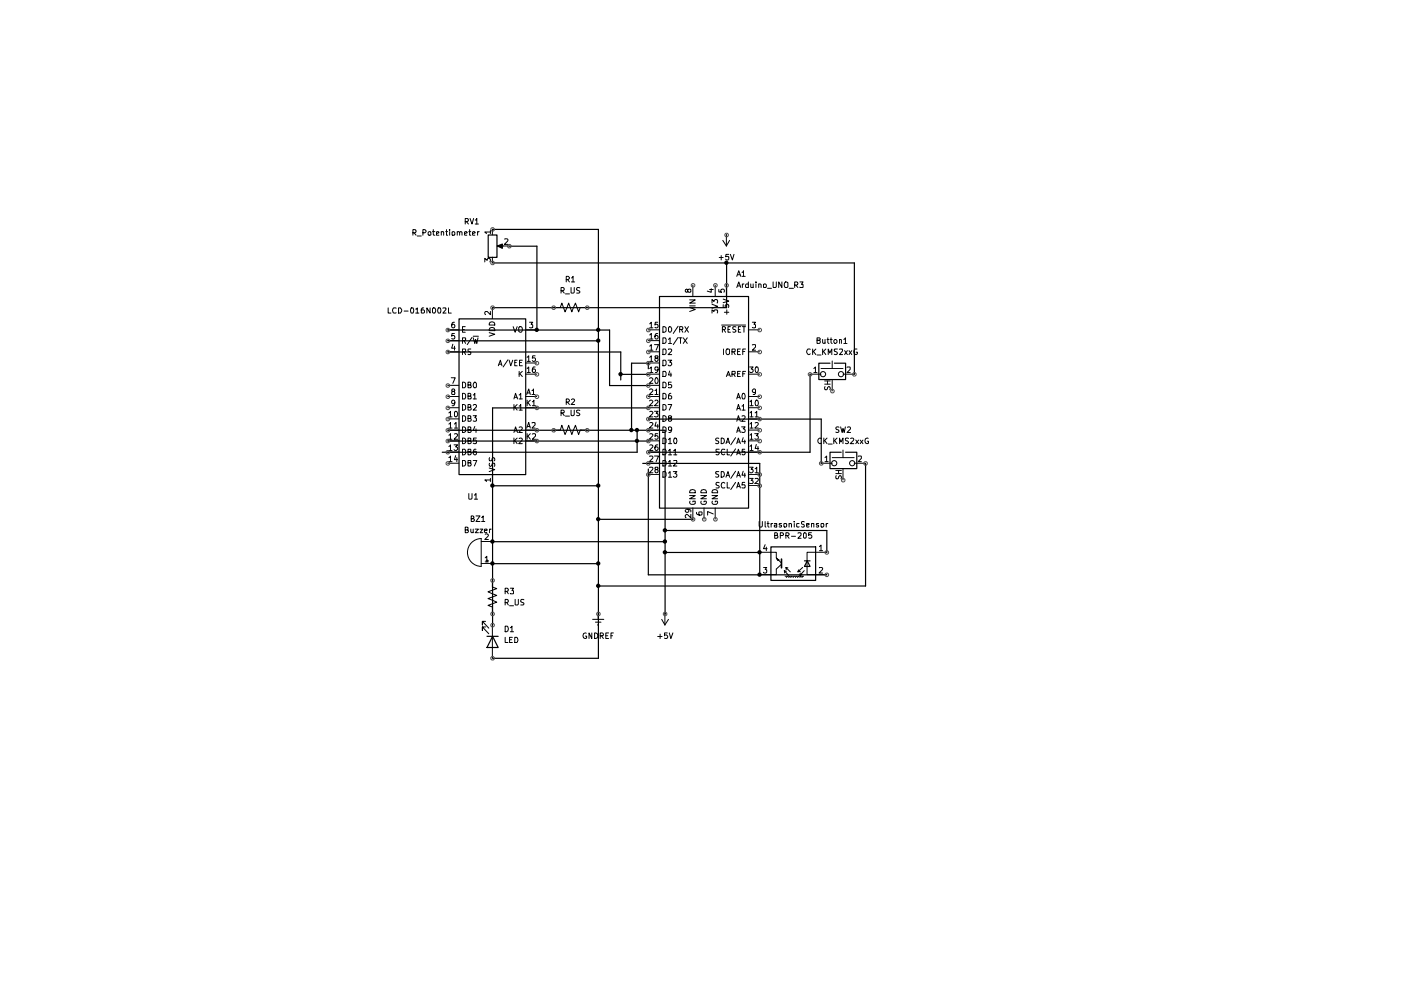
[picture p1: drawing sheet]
<svg xmlns="http://www.w3.org/2000/svg" width="297mm" height="210mm" viewBox="0 0 297 210" stroke-linecap="round" stroke-linejoin="round" font-family="sans-serif">
<g fill="none" stroke="#000" stroke-width=".21">
<path d="M87.5 49.4l.6-.1v-.5l-.6-.1v1.2M87.8 49.4l.4 .5M88.5 50h.8M89.7 49.4h.4l.2-.3-.2-.4h-.4v1.2M90.8 49.2h.6l-.1 .7h-.5zM91.7 49.1h.5M91.9 48.7v1v.2h.3M92.5 49.5l.5-.1v-.2h-.5v.7h.5M93.6 49.2h.5v.7M93.6 49.1v.8M94.5 49.1h.4M94.7 48.7v1.2h.2"/>
<path d="M95.3 48.7v.2M95.3 49.1v.8M95.8 49.2h.6v.7l-.6-.1zM96.9 49.2l.4-.1 .2 .2v.6M96.9 49.1v.8M97.5 49.3l.1-.2 .4 .2v.6M98.5 49.5l.6-.1-.2-.3-.4 .2v.4l.1 .2h.4M98.6 47l.6-.1v-.5l-.6-.1v1.2M98.9 47l.4 .5M99.4 49.1h.4M99.6 48.7v1.2h.2M99.7 46.3l.4 1.2 .3-1.2"/>
<path d="M100.2 49.5l.6-.1-.2-.3-.4 .2v.4v.2h.5M100.8 46.7h.1l.2-.4v1.2M100.8 47.5h.6M101.3 49.1v.8M101.6 49.1l-.3 .1v.2M102.8 55.5v-.7l.5 .4 .2-.4h.3l.2 .2-.1 .5M104 49.2h-1.2l.3 .3M104 48.9v.6M104.4 48.6v1.2M104.4 54.5v1.2M105.4 52.2l1.1-.5v1zM105.7 52.2h2.2"/>
<path d="M107 50.7l.5-.1 .2 .4-.8 .8h.8M120.1 59.3h.4l.2-.5-.2-.2h-.4v1.2M120.3 59.3l.4 .5M121.2 58.9l.3-.3v1.2M121.2 59.8h.6M152.5 54.6h.8M152.9 54.2v.9M153.2 51l.8 1.2M154 49.8h.1M154 49.8v2.4M154.5 53.9h-.6l-.1 .5h.7v.5l-.2 .2h-.3l-.2-.2M154.7 51l-.7 1.2"/>
<path d="M154.9 53.9l.4 1.2 .3-1.2M156.2 58.6l.4-1.2 .5 1.2M156.4 58.3h.5M157.3 57.7h.2l.1-.3v1.2M157.3 58.6h.7M158.7 59.8v1.2h-.5l-.1-.5a.36 .36 0 0 1 .6-.2M160.3 59.8v.1M163.9 59.8l.1 1.2h.4l.2-.2v-1M165.8 59.8v1.2l-.7-1.2v1.2M166.5 59.8l.5 .1v.9l-.1 .2h-.4a.86 .86 0 0 1 0-1.2zM169.6 59.8h.7l-.4 .5 .4 .1v.5h-.7M82.3 65.3v1.1h.6"/>
<path d="M84 65.4l-.5-.1-.3 .4 .3 .7 .5-.1M84.5 65.3h.4l.3 .4-.3 .7h-.4zM85.7 66h.8M87.2 65.3a.6 .6 0 0 1 .6 .4 .6 .6 0 0 1-.3 .7l-.4-.1-.1-.6zM88.1 65.5l.4-.2v1.1M88.1 66.4h.7M89.8 65.3h-.3l-.2 .2v.8l.5 .1 .2-.2v-.3l-.2-.2h-.4l-.1 .2M91.2 65.3v1.1l-.7-1.1v1.1M91.7 65.4l.2-.1a.6 .6 0 0 1 .5 .4 .6 .6 0 0 1-.2 .7h-.3l-.2-.2zM92.9 65.4l.1-.1a.6 .6 0 0 1 .5 .4 .6 .6 0 0 1-.2 .7l-.4-.1zM93.9 65.4l.6-.1 .1 .1-.7 1h.7M94.9 69.9h2.4"/>
<path d="M94.9 74.6h2.4M94.9 72.2h2.4M95.1 65.3v1.1h.6M96 73l-.2 .8h.7M96.4 70.7h-.6v.6l.1-.2 .5 .1v.6h-.6M96.4 68.3l-.5 .1-.1 .9a.35 .35 0 0 0 .3 .2 .35 .35 0 0 0 .3-.2v-.5l-.2-.1-.4 .3M96.4 73.4v.9M98 74.6l.7-.1v-.4l-.7-.1v1.2M98 72.2l.7-.1v-.4l-.7-.1v1.2M98 69.8h.5M98.4 74.6l.3 .6M98.4 72.2l.3 .6"/>
<path d="M98.6 69.3h-.6v1.1h.6M99.8 74l-.6 .1v.3l.6 .3v.3l-.1 .2-.5-.1M100.1 71.5l-1 1.6M100.3 71.6l.4 1.2 .1-.8 .3 .8 .2-1.2M100.3 71.3h1.1M103.7 70.5l1.2 .4-1.2 .4M103.9 69.5h.8l.2 .6h-1.2zM103.9 68.3h.8l.2 .6h-1.2zM104 66v.7l-.7-.7h-.3l-.2 .2v.3l.2 .2M104.4 65.2v2.4M105.7 77.6l.4-1.2 .3 1.2M105.7 77.2h.6"/>
<path d="M107.7 76.3l-1 1.5M107.9 76.4l.4 1.2 .4-1.2M108.8 69.3l.4 1.1 .4-1.1M109.1 76.9h.4M109.6 76.4h-.5v1.2h.5M110 69.4l.5-.1a.65 .65 0 0 1 .3 .6 .65 .65 0 0 1-.6 .5l-.2-.1zM110.1 78.7v1.1M110.2 76.9h.4M110.2 79.2l.5 .6M110.7 76.4h-.5v1.2h.5M110.7 78.7l-.6 .6M111.4 79.3h2.4"/>
<path d="M111.4 77h2.4M111.4 69.9h2.4M111.8 75.8l.3-.4v1.2M111.8 78.1l.3-.3v1.2M111.8 79h.6M111.8 76.6h.6M112.3 68.3h.6l-.3 .4 .3 .2v.5h-.6M113.5 75.4h-.6v.5h.6v.6l-.5 .1-.1-.1M113.5 77.8h-.4l-.2 .3v.8h.6v-.4a.35 .35 0 0 0-.3-.3 .35 .35 0 0 0-.3 .3M117.3 65.2h1.5l.3-.9 .7 1.8 .8-1.8 .6 1.8 .8-1.8 .7 1.8 .3-.9h1.5M119 61.6h.5v-.6h-.5v1.1M119.2 61.6l.4 .5"/>
<path d="M119.9 62.3h.8M121.1 61l.1 1.1h.4l.2-.1v-1M122.9 61h-.5l-.1 .1v.4l.6 .3-.1 .3h-.5M137.4 79.3h2.4M137.4 77h2.4M137.4 69.9h2.4M137.4 74.6h2.4M137.4 72.2h2.4M137.8 68.7l.3-.4v1.2M137.8 71l.3-.3v1.2M137.8 73.4l.3-.3v1.2M137.8 75.8l.3-.4v1.2"/>
<path d="M137.8 78.1l.3-.3v1.2M137.8 79h.6M137.8 76.6h.6M137.8 69.5h.6M137.8 71.9h.6M137.8 74.3h.6M138.8 73.1h.8l-.5 1.2M139.1 75.9l-.2-.2v-.3h.5v.5h-.5v.2v.3l.2 .2 .4-.2-.1-.5h-.1M139.4 68.3h-.5v.6l.1-.2 .4 .1v.6h-.5M139.4 70.7l-.4 .1-.1 .8a.35 .35 0 0 0 .3 .3 .35 .35 0 0 0 .3-.3v-.2l-.2-.3-.4 .3M139.5 78.3l-.1 .2h-.5v-.2v-.5l.5 .1a.85 .85 0 0 1-.2 1.1h-.3M140.5 69.3h.4l.3 .2v.7l-.3 .2h-.4z"/>
<path d="M140.5 71.6h.6l.1 .3v.6l-.3 .3h-.4zM140.5 74h.6l.1 .3v.5l-.3 .4h-.4zM140.5 76.4h.6l.1 .2v.6l-.3 .4h-.4zM140.5 78.7h.6l.1 .3v.6l-.1 .2h-.6zM141.6 76.4h.8l-.4 .4 .3 .1 .1 .4-.2 .3h-.4l-.2-.2M141.7 72l.4-.4v1.2M141.7 74.1l.5-.1 .2 .3-.8 .9h.8M141.7 72.8h.7M141.8 69.3h.3a.64 .64 0 0 1 .3 .6 .64 .64 0 0 1-.4 .5l-.3-.2zM142 78.7l-.3 .8h.7M142.2 79.1v.7M143.8 69.2l-1.1 1.5"/>
<path d="M143.8 71.5l-1.1 1.6M143.9 71.6h.7M144.1 69.8h.6l.1-.3-.2-.2h-.5v1.1M144.3 71.6v1.2M144.4 69.8l.4 .6M144.9 71.6l.8 1.2M145.2 69.3l.8 1.1M145.7 71.6l-.8 1.2M145.8 61.6l.1-.2 .4-.1 .2 .1v.5h-.6l-.1-.5a.31 .31 0 0 0-.4 .1 .31 .31 0 0 0 .1 .4l.1 .1 .2-.3M146 69.3l-.8 1.1M146.2 65.2l1.2 .4-1.2 .4M146.2 63.6h1.2l-1.2 .7h1.2"/>
<path d="M146.2 64.9h1.2M146.9 60.5v2.3M150.5 61.4h.7M150.8 61.2v.8l-.9-.3M151 66.4v-.7l.4 .3 .2-.3h.5v.7M151 64.5l1.1 .4-1.1 .5M151 64.3v-.8l.4 .4 .2-.4 .5 .1v.7M151.6 60.5v2.3M152.4 61.4v.5l.6 .1-.2-.2 .1-.4h.6v.6M153 68.9h5.1M153.2 69.8h.5l.1-.1v-.4h-.6v1.1M153.3 64.6v.6h.6l-.1-.4 .2-.3 .4 .1v.6"/>
<path d="M153.3 63.4l1.2 .4-1.2 .4M153.4 74v1.2M153.4 69.8l.4 .6M153.6 66.2h.9M154 79.8l.4-1.1 .5 1.1M154 60.5v2.3M154.1 74h.4l.2 .2v.8l-.5 .2a.86 .86 0 0 1-.1-1.2zM154.1 65.7v.9M154.2 79.5h.5M154.3 69.8h.4M154.9 69.3h-.6v1.1h.6M155.2 74.6l.7-.1v-.4l-.7-.1v1.2"/>
<path d="M155.2 79.3l.7-.1v-.4l-.7-.1v1.1M155.5 74.6l.4 .6M155.5 79.3l.4 .5M156 69.3h-.6v.4l.6 .4-.2 .3h-.4M156.2 61l.4-1.2 .5 1.2M156.4 74.5h.4M156.4 79.2h.4M156.4 60.6h.5M156.5 69.8h.4M157 74h-.6v1.2h.6M157 78.7h-.6v1.1h.6M157.1 69.3h-.6v1.1h.6"/>
<path d="M157.4 69.3h.7M157.4 60.2v.8M157.5 74.5h.4M157.5 79.2h.4M157.7 60.2l-.3 .3M157.7 69.3v1.1M158.1 74h-.6v1.2M158.1 78.7h-.6v1.1M158.7 79.3h2.3M158.7 69.9h2.3M158.7 74.6h2.3M158.9 77.8h.8l-.4 .4 .3 .1 .1 .4-.3 .3h-.3l-.2-.2"/>
<path d="M159.2 60.2l.1 .8 .4-.1M159.5 73.2h.7v.4l-.7 .7h.7M159.5 68.3h.7l-.3 .4 .3 .2v.5h-.7M159.7 60.2v.8M160.2 77.9l.1-.1a.59 .59 0 0 1 .5 .4 .59 .59 0 0 1-.1 .6l-.2 .2-.3-.2zM160.3 60.2v.8M160.9 60.3l.3-.1 .2 .2v.6M160.9 60.2v.8M161.9 60.3h.5v.7l-.5-.1zM162.7 61.1h.9M167.3 61.1h.9M168.5 60.5l.6-.1v-.5l-.6-.1v1.2"/>
<path d="M168.7 60.5l.5 .5M171.7 79.3h2.4M171.8 74.1l-.5-.1a.67 .67 0 0 0-.3 .7 .67 .67 0 0 0 .5 .5l.3-.2M172.3 74v1.2M172.5 74.5l.5 .7M172.6 78.1l.3-.3v1.2M172.6 79h.6M173 74l-.7 .7M173.2 72.1h.5l.2-.3-.2-.2h-.5v1.2h.5l.2-.2v-.3l-.2-.2M173.2 75.3h.9M174.1 78.1h4.6M174.4 72v.6l.2 .2 .3-.2"/>
<path d="M174.4 74v1.2M174.6 74.5l.5 .7M174.9 72v.8M175.1 74l-.7 .7M175.3 72h.5M175.5 71.6v1l.3 .2M175.6 75.2v-1.2l.3 .8 .5-.8v1.2M176 72h.4M176.2 71.6v1l.2 .2M176.4 76.5v1.6M176.8 72.2l.4-.2 .3 .2v.4l-.5 .2-.2-.2zM177.5 74h-.5v.5l.5 .2v.2l-.2 .3-.4-.1"/>
<path d="M178 74.1l.6-.1v.2v.3l-.6 .7h.6M178 72.1l.1-.1 .3 .1v.7M178 72v.8M178.7 79.3h2.4M178.9 72l.3-.4v1.2M178.9 72.8h.7M179.1 74.3l.6 .9M179.6 77.9h.7v.4l-.7 .7h.7M179.7 74.3l-.6 .9M180 74.3l.6 .9M180.6 74.3l-.6 .9M181.7 74h-.4a.67 .67 0 0 0-.3 .7 .67 .67 0 0 0 .5 .5l.3-.2v-.3h-.3"/>
<path d="M94.9 91.2h2.4M94.9 98.2h2.4M94.9 88.8h2.4M94.9 93.5h2.4M94.9 95.8h2.4M94.9 81.7h2.4M94.9 84.1h2.4M94.9 86.4h2.4M95.2 87.5l.3-.3v1.2M95.2 89.9l.3-.3v1.2M95.2 92.3l.3-.4v1.2M95.2 94.7l.3-.4v1.2"/>
<path d="M95.2 97l.3-.3v1.2M95.2 97.9h.6M95.2 88.4h.6M95.2 90.8h.6M95.2 93.1h.6M95.2 95.5h.6M95.7 80.1h.8l-.5 1.2M96 83h-.2a.31 .31 0 0 1 .1-.5 .31 .31 0 0 1 .5 .1v.4l-.6 .1v.6h.6v-.5l-.2-.2M96.3 94.3h.7l-.4 .4 .3 .1 .1 .4-.2 .3h-.4l-.1-.2M96.4 89.9l.3-.3v1.2M96.4 92l.4-.1 .2 .4-.7 .8h.7M96.4 90.8h.6"/>
<path d="M96.4 87.3l.3-.1a.64 .64 0 0 1 .4 .6 .64 .64 0 0 1-.5 .6l-.2-.3zM96.4 85.3a.35 .35 0 0 1-.3 .3 .35 .35 0 0 1-.3-.3v-.4h.6v.9l-.2 .2h-.4M96.6 96.6l-.2 .9h.6M96.9 97v.9M98 88.1h.4l.3 .3v.7l-.3 .2h-.4zM98 90.5h.4l.3 .3v.6l-.3 .3h-.4zM98 92.9h.4l.3 .2v.7l-.3 .3h-.4zM98 95.2h.6l.1 .3v.6l-.3 .3h-.4zM98 97.6h.6l.1 .3v.6l-.3 .3h-.4zM98 81h.4l.3 .4v.6l-.1 .2h-.6zM98 83.4l.6 .1 .1 .2v.6l-.1 .3h-.6zM98 85.8l.6 .1 .1 .2v.6l-.3 .3h-.4z"/>
<path d="M99.2 88.7h.5l.1-.1v-.4l-.1-.1h-.5v1.2l.6-.1 .1-.3-.2-.2M99.2 91.1h.5l.1-.2v-.3l-.6-.1v1.2l.6-.1 .1-.3-.2-.2M99.2 93.5h.5l.1-.2v-.3l-.6-.1v1.2l.6-.1 .1-.4-.2-.1M99.2 95.8h.5l.1-.5-.6-.1v1.2h.6l.1-.4-.2-.2M99.2 98.1h.5l.1-.4-.6-.1v1.2l.6-.1 .1-.3-.2-.3M99.2 81.6l.6-.1v-.3l-.1-.2h-.5v1.2h.6l.1-.3-.2-.3M99.2 84l.6-.1v-.3l-.1-.2h-.5v1.2h.6l.1-.4-.2-.2M99.2 86.4l.6-.1v-.4l-.1-.1h-.5v1.2l.7-.2-.2-.4M100.3 88.1h.7l-.3 .5 .3 .1v.5h-.7M100.3 97.6h.8l-.5 1.2M100.3 83.7h.2l.2-.3v1.2M100.3 85.9l.2-.1h.3l.2 .1v.4l-.7 .7h.7"/>
<path d="M100.3 84.6h.7M100.5 81.1l.3-.1 .2 .3v.7l-.2 .2h-.3l-.2-.4zM100.7 90.4l-.4 .9h.8M100.9 95.2l-.4 .1a.82 .82 0 0 0 .1 1.1l.4-.1v-.5l-.4-.1-.3 .2M100.9 90.9v.8M101 92.9h-.6l-.1 .6 .2-.2h.3l.2 .2v.5h-.7M103.7 99.2l1.2 .4-1.2 .4M103.8 98.2l-.1 .4 .3 .3 .3-.3 .2-.4h.3v.7M103.8 97v.7h.3l.5-.7 .3 .3-.1 .4M109 84.6l.3-1.2 .4 1.2M109 91.7l.3-1.2 .4 1.2M109 85.8v1.2"/>
<path d="M109 92.9v1.2M109.1 84.2h.5M109.1 91.4h.5M109.1 86.3l.5 .7M109.1 93.4l.5 .7M109.6 85.8l-.6 .6M109.6 92.9l-.6 .7M110.1 83.7l.3-.3v1.2M110.1 90.6l.4-.1 .2 .3-.7 .9h.7M110.1 86.1l.3-.3v1.2M110.1 93l.4-.1 .2 .3-.7 .9h.7M110.1 84.6h.6"/>
<path d="M110.1 87h.6M111.4 91.2h2.4M111.4 93.5h2.4M111.4 84.1h2.4M111.4 86.4h2.4M111.7 83.7l.4-1.2 .3 1.2M111.7 90.8l.4-1.2 .3 1.2M111.8 83.3h.6M111.8 90.4h.6M111.8 84.8v1.2M111.8 91.9v1.2M111.9 85.3l.5 .7"/>
<path d="M111.9 92.5l.5 .6M112.4 84.8l-.6 .7M112.4 91.9l-.6 .7M112.8 82.8h.1l.2-.3v1.2M112.8 89.7h.7v.4l-.7 .7h.7M112.8 83.7h.7M112.9 85.2h.1l.2-.4v1.2M112.9 92h.6v.5l-.6 .6h.6M112.9 86h.6M117.3 91.2h1.5l.3-1 .7 1.9 .8-1.9 .6 1.9 .8-1.9 .7 1.9 .3-.9h1.5M119 87.5h.5v-.5h-.5v1.1M119.2 87.5l.4 .6"/>
<path d="M119.9 88.2h.8M120.1 85.3h.4l.2-.3-.2-.4h-.4v1.2M120.3 85.3l.4 .5M121.1 87v1.1h.1h.3l.3-.2v-.9M121.2 84.8l.4-.2 .2 .3-.7 .9h.7M122.9 87h-.6v.4l.6 .4-.2 .3h-.4M137.4 91.2h2.4M137.4 98.2h2.4M137.4 88.8h2.4M137.4 93.5h2.4M137.4 95.8h2.4M137.4 81.7h2.4"/>
<path d="M137.4 84.1h2.4M137.4 86.4h2.4M137.8 80.3l.4-.2 .2 .3-.7 .9h.7M137.8 82.6l.4-.1 .2 .3-.7 .9h.7M137.8 85l.4-.2 .2 .4-.7 .8h.7M137.8 87.3l.4-.1 .2 .3-.7 .9h.7M137.8 89.7l.4-.1 .2 .3-.7 .9h.7M137.8 92l.4-.1 .2 .4-.7 .8h.7M137.8 94.4l.4-.1 .2 .4-.7 .8h.7M137.8 96.8l.5-.1 .1 .3-.7 .9h.7M137.8 99.1h.5l.1 .3-.7 .8h.7M138.8 87.2h.7l-.4 .4 .4 .3-.1 .4h-.6"/>
<path d="M138.8 96.7h.8l-.5 1.2M138.9 82.8l.3-.3v1.2M138.9 85l.4-.2 .2 .4-.7 .8h.7M138.9 83.7h.6M139.1 80.1a.75 .75 0 0 1 .3 1.2h-.4l-.1-.4v-.6zM139.1 89.5l-.2 .8h.7M139.1 99.6l-.2-.3v-.2h.5v.4l-.5 .1v.1v.3l.2 .2 .4-.2-.1-.4h-.1M139.4 91.9h-.5v.6l.1-.1 .4 .1v.5h-.5M139.4 94.3h-.2a.73 .73 0 0 0-.1 1.2l.3-.1 .1-.4a.35 .35 0 0 0-.3-.3 .35 .35 0 0 0-.3 .3M139.4 90v.8M140.5 81h.4l.3 .4v.6l-.1 .2h-.6zM140.5 83.4l.6 .1 .1 .2v.6l-.1 .3h-.6z"/>
<path d="M140.5 85.8l.6 .1 .1 .2v.6l-.3 .3h-.4zM140.5 88.1h.4l.3 .3v.7l-.3 .2h-.4zM140.5 90.5h.4l.3 .3v.6l-.3 .3h-.4zM140.5 92.9h.4l.3 .2v.7l-.3 .3h-.4zM140.5 95.2h.6l.1 .3v.6l-.3 .3h-.4zM140.5 97.6h.6l.1 .3v.6l-.3 .3h-.4zM140.5 100h.6l.1 .2v.6l-.3 .4h-.4zM141.6 85.8h.8l-.5 1.2M141.7 93.2l.4-.3v1.2M141.7 95.6l.4-.4v1.2M141.7 98l.4-.4v1.2M141.7 94.1h.7"/>
<path d="M141.7 96.4h.7M141.7 98.8h.7M141.9 88.6h-.2v-.4h.6v.4l-.6 .1v.5l.2 .1 .4-.1 .1-.1-.2-.5M142.2 83.4l-.3 .1-.2 .2v.8l.5 .1 .2-.2v-.3l-.2-.2h-.4l-.1 .2M142.3 81h-.6v.6l.5-.1 .2 .2v.3l-.2 .2-.5-.1M142.4 91l-.2 .3-.5-.2v-.5l.5-.1a.73 .73 0 0 1-.1 1.2h-.3M142.7 100h.8l-.4 .4 .4 .3-.1 .4-.5 .1-.2-.2M142.8 95.6l.4-.4v1.2M142.8 97.7l.6-.1 .1 .4-.8 .8h.8M142.8 96.4h.7M142.9 93l.4-.1a.78 .78 0 0 1 0 1.2l-.4-.1zM152.4 93h-.6v.4l.5 .2 .1 .2-.3 .3-.4-.1"/>
<path d="M152.4 100h-.6v.5l.5 .2 .1 .2-.3 .3-.4-.1M152.5 95.2l-.7 .1v.4l.7 .4-.3 .3h-.4M152.9 92.9l.6 .1 .1 .4-.1 .5-.3 .2h-.3zM152.9 100h.4a.66 .66 0 0 1 .3 .7 .66 .66 0 0 1-.7 .5zM153.7 95.3l-.5-.1a.67 .67 0 0 0-.3 .7 .67 .67 0 0 0 .5 .5l.3-.1M153.9 94.1l.4-1.2 .4 1.2M154 93.7h.6M154.2 95.2v1.2h.5M156 92.8l-1.1 1.5M156 95.2l-1.1 1.5M156 99.9l-1.1 1.5M156.2 87l.3-1.2 .5 1.2"/>
<path d="M156.2 89.3l.3-1.2 .5 1.2M156.2 91.7l.3-1.2 .5 1.2M156.2 94.1l.3-1.2 .5 1.2M156.2 96.4l.3-1.2 .5 1.2M156.2 84.6l.3-1.2 .5 1.2M156.3 84.2h.6M156.3 91.4h.6M156.3 86.6h.6M156.3 89h.6M156.3 93.7h.6M156.3 96.1h.6M157.2 90.5h.8l-.4 .4 .4 .3-.1 .4h-.7"/>
<path d="M157.3 86.1l.3-.3v1.2M157.3 88.2l.4-.1 .3 .4-.8 .8h.8M157.3 87h.7M157.6 92.8l-.3 .8h.8M157.6 99.9l-.3 .9h.8M157.6 83.4a.75 .75 0 0 1 .2 1.2h-.3l-.2-.4 .1-.6zM157.9 95.2h-.5l-.1 .6h.6v.6h-.4l-.2-.1M157.9 93.3v.8M158.7 91.2h2.3M158.7 88.8h2.3M158.7 93.5h2.3M158.7 95.8h2.3"/>
<path d="M158.7 84.1h2.3M158.7 86.4h2.3M158.9 99.1h.8l-.4 .4 .3 .1 .1 .4-.3 .2h-.3l-.2-.1M159 85.2l.3-.4v1.2M159 87.5l.3-.3v1.2M159 89.9l.3-.3v1.2M159 92.3l.3-.4v1.2M159 94.7l.3-.4v1.2M159 88.4h.7M159 90.8h.7M159 93.1h.7M159 95.5h.7"/>
<path d="M159 86h.7M160 91.9h.8l-.4 .5 .4 .2-.1 .4h-.7M160.1 87.5l.3-.3v1.2M160.1 89.7l.4-.1 .3 .3-.8 .9h.8M160.1 99.4l.3-.3v1.1M160.1 88.4h.7M160.2 83v.1l-.4 .1-.2-.1-.1-.4 .3-.2 .4 .1v.8l-.2 .3h-.3M160.4 84.8a.75 .75 0 0 1 .2 1.2h-.3l-.2-.4 .1-.6zM160.4 94.2l-.3 .9h.8M160.7 94.7v.8M174.1 98.2h2.3M174.2 93a.55 .55 0 0 0-.8 .5 .55 .55 0 0 0 .8 .5"/>
<path d="M174.7 92.9v1.2M174.8 81.4h1.2M174.8 80.8h1.2M174.8 93.4l.5 .7M174.9 82v.6h.4l.4-.6 .3 .2-.1 .4M174.9 97l.4-.3v1.2M174.9 97.9h.7M175.3 92.9l-.6 .7M175.4 80.8v.6M175.6 94.1h.8M176.4 80.5v2.4M176.4 97h4.7"/>
<path d="M176.8 92.9v1.2M177 93.4l.5 .7M177.2 99.7h1.2M177.5 92.9l-.7 .7M177.8 99.7v.7M177.9 90.6l-.4-.1-.3 .3 .1 .2 .5 .2v.4h-.6M178 94.1v-1.2l.3 .8 .4-.8v1.2M178.2 90.5l.4 1.2 .1-.9 .3 .9 .2-1.2M178.7 95.4v1.6M178.7 99.4v2.4M179.7 90.6l.4-.1 .2 .3-.7 .9h.7M179.9 93h-.7v.3l.7 .4-.2 .4-.5-.1"/>
<path d="M180.3 93l.5-.1 .2 .3-.7 .9h.7M181.1 98.2h2.4M181.4 93.3l.6 .8M181.9 96.8h.7v.4l-.7 .7h.7M182 93.3l-.6 .8M182.4 93.3l.6 .8M183 93.3l-.6 .8M184.1 93l-.3-.1a.61 .61 0 0 0-.4 .6 .61 .61 0 0 0 .5 .6l.2-.1v-.4h-.2M98.6 112.4h.5l.1-.2v-.4h-.6v1.1h.6l.1-.4-.2-.1M99.4 104.6l.1 1.2h.4l.2-.1v-1.1M99.8 112.2v.6l.2 .1h.3M99.9 110l.5-.1v-.4l-.5-.1v1.2h.4l.3-.4-.4-.2"/>
<path d="M100.3 112.2v.7M100.6 105l.3-.4v1.2M100.6 105.8h.7M100.8 112.2h.6l-.6 .7h.6M100.9 109.4h.9l-.9 1.2h.9M101.8 112.2h.6l-.6 .7h.6M102 114.2v5.9M102 119.5h2.4M102 114.8h2.4M102.1 114.2a2.95 2.95 0 0 0-3 2.9 2.95 2.95 0 0 0 3 3M102.1 109.7l.3-.3v1.2M102.1 110.6h.7"/>
<path d="M102.7 112.5l.6-.1-.1-.2h-.4l-.1 .2v.4l.2 .1h.3M102.9 118.3l.3-.4v1.2M102.9 113.3l.4-.1 .2 .3-.7 .9h.7M102.9 119.1h.6M103 118.9h.5M103.3 118.7v.4M103.8 112.2v.7M104 101.8h-1.2l.3 .3M104 101.4v.7M104.1 112.2h-.2l-.1 .2M104.4 100.6v2.4M137.4 100.6h2.4"/>
<path d="M141.7 100.3l.4-.3v1.2M141.7 101.2h.7M145.8 107.9l.2 .3v.3l-.5 .1-.2-.4a.81 .81 0 0 1 1.2 0v.3M146.2 105.1h1.2l-1.2 .6h1.2M146.3 106.3l-.1 .3 .4 .3h.6l.2-.1v-.5h-.5v.1M146.4 103.9h.8l.2 .2v.4h-1.2zM146.5 109.1v.7l-.9-.7-.3 .2 .2 .4M146.9 107.7v2.4M147.7 108.6l.1 .5 .9 .1 .1-.1v-.6l-.6 .1v.5l.1 .1M148.6 105.1h1.2l-1.2 .6h1.2M148.7 106.3l-.1 .3 .2 .2 .7 .1a.45 .45 0 0 0 .2-.6h-.4v.1M148.8 103.9h.8l.2 .6h-1.2z"/>
<path d="M149.3 107.7v2.4M151 105.1h1.1l-1.1 .6h1.1M151 106.3a.45 .45 0 0 0 .2 .6h.7a.45 .45 0 0 0 .2-.6h-.5v.1M151.1 103.9h.9l.1 .6h-1.1zM151.2 109l-1.2-.5v.7M151.6 107.7v2.4M152.5 102.4l-.5-.1-.2 .1v.4l.7 .3-.2 .4h-.5M153.7 102.4l-.3-.1a.67 .67 0 0 0-.5 .5 .67 .67 0 0 0 .3 .7l.5-.1M153.9 101.2l.4-1.2 .4 1.2M154 100.8h.6M154.2 102.3v1.2h.5M156 102.3l-1.1 1.5"/>
<path d="M156.2 101.2l.3-1.2 .5 1.2M156.2 103.5l.3-1.2 .5 1.2M156.3 100.8h.6M156.3 103.1h.6M157.9 102.3h-.5l-.1 .6 .6-.1v.7l-.6-.1M157.9 100.3v.9M158.7 100.6h2.3M158.7 103h2.3M158.9 101.4h.8l-.4 .5h.3l.1 .5-.2 .1-.6-.1M160.1 101.5l.6-.1 .1 .4-.8 .7h.8M160.1 100.2h.7M161 110.6v.9a.35 .35 0 0 0 .3 .3 .35 .35 0 0 0 .3-.3v-.9"/>
<path d="M161 117.1h3.6v1.2l1.1 1.1M162.2 115.5l-.3 .8h.7M162.2 110.6v1.1l.2 .1M162.5 116v.8M162.6 111h.5M162.8 110.6v1l.3 .2M163.5 111v.8M163.8 111h-.2l-.1 .2M164.2 111h.5v.8M164.3 113.5h.5v-.5l-.5-.1v1.2h.4l.2-.4-.3-.2M164.7 118.4l.5 .3-.3 .2zM164.7 111.3h-.5v.4h.5"/>
<path d="M165.4 113.5h.5l.2-.1-.1-.4-.6-.1v1.2M165.7 119.6l-1.1 1v1.2h-3.6M165.7 111h-.4l-.1 .2 .1 .1 .4 .1v.3h-.5M166.3 111h.4l.1 .2v.3l-.3 .3-.3-.1zM166.6 113.5h.5l.2-.1-.1-.4-.6-.1v1.2M166.9 113.5l.4 .6M167.3 111.1l.4-.1 .1 .8M167.3 111v.8M167.8 113.7h.9M168.4 110.6v.1M168.4 111v.8M169.2 113h.6v.5l-.6 .6h.6"/>
<path d="M169.4 111l-.5 .1v.6h.5M170.4 113l.3-.1 .2 .3v.7l-.2 .2-.4-.2zM170.5 110.7h-.6v.3l.6 .3v.4h-.6M171 111.3h.5v-.3h-.5v.7h.5M172 112.9h-.6v.6l.5-.1 .2 .2-.1 .4h-.6M172 111.1l.6-.1v.8M172 111v.8M173.6 111h-.5v.2v.1l.5 .1v.3h-.5M173.7 115.9l.4-.3v1.2M173.7 116.8h.7M174.1 111.1l.5-.1v.7h-.5zM175.2 111v.8"/>
<path d="M175.3 117.1h-4.2v4.7h4.2M175.5 111h-.2l-.1 .2M177.2 100.4h1.2M177.3 100.8v.7h.3l.5-.7 .3 .3-.1 .4M103 131.7h-.7v.8v-.8l1.3 1.5M103 132.9h-.7v.8v-.8l1.3 1.5M104.4 123v1.5l.9 .3-1.8 .7 1.8 .7-1.8 .7 1.8 .8-1.8 .7 .9 .3v1.4M104.4 132.5v7M107.1 127.8l.6-.1v-.5l-.6-.1v1.2M107.1 135.1v1.1h.6M107.1 125.4l.6-.1v-.5l-.6-.1v1.2M107.1 132.8h.4a.66 .66 0 0 1 .3 .7 .66 .66 0 0 1-.7 .4z"/>
<path d="M107.4 127.8l.4 .5M107.4 125.4l.4 .5M108 128.4h.9M108 135.6h.5M108.2 124.7h.7l-.4 .5 .4 .1v.5h-.7M108.2 133.1l.3-.3v1.1M108.2 133.9h.7M108.6 135.1h-.6v1.1h.6M109.1 135.1h.5l.1 .2 .1 .5-.2 .4h-.5zM109.2 127.1l.1 1.2h.4l.2-.2v-1M111.1 127.2l-.5-.1-.2 .2v.3l.7 .3-.2 .4h-.5M124.3 134.3l-.3-.1a.61 .61 0 0 0-.4 .6 .61 .61 0 0 0 .5 .6l.3-.1v-.4h-.3"/>
<path d="M125.5 134.2v1.2l-.6-1.2v1.2M125.6 131.3h2.4M126.1 134.2l.6 .2v.3v.5l-.4 .2h-.2zM126.2 131.9h1.2M126.7 132.5h.2M126.8 130.1h.1M126.8 130.1v1.2M127.3 134.8h.5v-.5l-.5-.1v1.2M127.5 134.8l.4 .6M128.4 134.8h.5M129 134.2h-.6v1.2h.6M129.5 134.8h.4"/>
<path d="M130 134.2h-.5v1.2M139.4 135h1M140 134.5v.9M140.3 131.3l.7 1.2M141 130.1h.1M141 130.1v2.4M141.5 134.2h-.6v.6l.4-.2 .3 .3-.1 .4h-.6M141.7 131.3l-.7 1.2M141.9 134.2l.3 1.2 .5-1.2M161.9 120.3h.7l-.4 .4 .4 .1v.5l-.2 .2h-.3l-.2-.2M166.3 121l.4 .2M166.4 121.5l-.1-.5 .9 1"/>
<path d="M166.5 122.2h3.8M166.6 120.3l.4 .1M166.7 120.8l-.1-.5 1 .9M167 122.2l-.3 .2M167.5 122.2l-.3 .2M167.9 122.2l-.3 .2M168.4 122.2l-.3 .2M168.8 122.2l-.1 .2M169.3 122.2l-.2 .2M169.3 120.8l-.1 .4M169.7 121.5l-.1 .5M169.8 122.2l-.2 .2"/>
<path d="M170.2 120.3l-1 .9h.5M170.3 122.2l-.3 .2M170.5 121l-.9 1 .4-.2M173.7 120.4l.5-.1 .2 .3-.7 .9h.7"/>
<circle cx="174.5" cy="79.3" r=".55"/>
<circle cx="178.3" cy="79.3" r=".55"/>
<circle cx="176.9" cy="98.2" r=".55"/>
<circle cx="180.7" cy="98.2" r=".55"/>
</g>
<g fill="none" stroke="#000" stroke-width=".25">
<path d="M103.5 49.8h1.9v4.8h-1.9zM104.4 48.6h22.5v91h-22.5M104.4 55.8h76.7v23.6M108 52.2h5.8v17.8M154.1 55.8v9.4h-49.7M95 70h34.2v11.7h8.3M95 72.3h31.9M95 74.6h36.6v6M97.3 67.6h14.2v33h-14.2zM131.6 79.4h5.9M137.5 78.2v-1.2h-3.6v14.2M139.8 62.9h18.9v44.8h-18.9z"/>
<path d="M171.7 79.4v16.5h-34.2M176 77h-2.4v3.5h5.7v-3.5h-2.4M95 91.2h46v39M95 93.5h42.5M135.1 91.2v4.7h-41.3M136.3 98.3h24.8v23.6M137.5 86.5h-33.1v46M137.5 99.4v22.5h37.8M137.5 88.9h36.6v9.4M178.4 95.9h-2.4v3.5h5.7v-3.5h-2.4M183.5 98.3v25.9h-56.6M104.4 103h22.5"/>
<path d="M104.4 119.5h22.5M104.4 114.9h36.6M126.9 110.1h20M141 117.1h20.1M141 112.5h34.3v4.6M163.4 116h9.5v7.1h-9.5zM170.6 118.9h1.1M171.2 118.9l.5 1.2h-1.1zM103.3 134.9h2.3M104.4 134.9l1.2 2.4h-2.3z"/>
</g>
<path d="M165.7 118.5v1.9" fill="none" stroke="#000" stroke-width=".34"/>
<g fill="#000">
<path d="M105.4 52.2l1.1-.5v1z"/>
<circle cx="154" cy="55.7" r=".47"/>
<circle cx="113.8" cy="69.9" r=".47"/>
<circle cx="126.8" cy="72.2" r=".47"/>
<circle cx="126.8" cy="69.9" r=".47"/>
<circle cx="131.6" cy="79.3" r=".47"/>
<circle cx="133.9" cy="91.2" r=".47"/>
<circle cx="135" cy="91.2" r=".47"/>
<circle cx="135" cy="93.5" r=".47"/>
<circle cx="104.4" cy="103" r=".47"/>
<circle cx="104.4" cy="114.8" r=".47"/>
<circle cx="104.4" cy="119.5" r=".47"/>
<circle cx="126.8" cy="103" r=".47"/>
<circle cx="126.8" cy="110.1" r=".47"/>
<circle cx="126.8" cy="119.5" r=".47"/>
<circle cx="141" cy="114.8" r=".47"/>
<circle cx="141" cy="112.4" r=".47"/>
<circle cx="141" cy="117.1" r=".47"/>
<circle cx="161" cy="117.1" r=".47"/>
<circle cx="126.8" cy="124.2" r=".47"/>
<circle cx="161" cy="121.8" r=".47"/>
</g>
<g fill="none" stroke="#4c4c4c" stroke-width=".21">
<circle cx="104.4" cy="48.6" r=".38"/>
<circle cx="104.4" cy="55.8" r=".38"/>
<circle cx="108" cy="52.2" r=".38"/>
<circle cx="154" cy="49.8" r=".38"/>
<circle cx="95" cy="74.6" r=".38"/>
<circle cx="95" cy="72.3" r=".38"/>
<circle cx="95" cy="70" r=".38"/>
<circle cx="104.4" cy="65.2" r=".38"/>
<circle cx="113.8" cy="77" r=".38"/>
<circle cx="113.8" cy="79.4" r=".38"/>
<circle cx="117.4" cy="65.2" r=".38"/>
<circle cx="124.5" cy="65.2" r=".38"/>
<circle cx="137.5" cy="70" r=".38"/>
<circle cx="137.5" cy="74.6" r=".38"/>
<circle cx="137.5" cy="77" r=".38"/>
<circle cx="137.5" cy="72.3" r=".38"/>
<circle cx="137.5" cy="79.4" r=".38"/>
<circle cx="146.9" cy="60.5" r=".38"/>
<circle cx="151.7" cy="60.5" r=".38"/>
<circle cx="154" cy="60.5" r=".38"/>
<circle cx="161.1" cy="70" r=".38"/>
<circle cx="161.1" cy="79.4" r=".38"/>
<circle cx="161.1" cy="74.6" r=".38"/>
<circle cx="171.7" cy="79.4" r=".38"/>
<circle cx="181.1" cy="79.4" r=".38"/>
<circle cx="95" cy="93.5" r=".38"/>
<circle cx="95" cy="98.3" r=".38"/>
<circle cx="95" cy="88.9" r=".38"/>
<circle cx="95" cy="86.5" r=".38"/>
<circle cx="95" cy="81.7" r=".38"/>
<circle cx="95" cy="95.9" r=".38"/>
<circle cx="95" cy="84.1" r=".38"/>
<circle cx="95" cy="91.2" r=".38"/>
<circle cx="113.8" cy="91.2" r=".38"/>
<circle cx="113.8" cy="86.5" r=".38"/>
<circle cx="113.8" cy="93.5" r=".38"/>
<circle cx="113.8" cy="84.1" r=".38"/>
<circle cx="117.4" cy="91.2" r=".38"/>
<circle cx="124.5" cy="91.2" r=".38"/>
<circle cx="137.5" cy="93.5" r=".38"/>
<circle cx="137.5" cy="95.9" r=".38"/>
<circle cx="137.5" cy="81.7" r=".38"/>
<circle cx="137.5" cy="84.1" r=".38"/>
<circle cx="137.5" cy="98.3" r=".38"/>
<circle cx="137.5" cy="86.5" r=".38"/>
<circle cx="137.5" cy="88.9" r=".38"/>
<circle cx="137.5" cy="91.2" r=".38"/>
<circle cx="161.1" cy="95.9" r=".38"/>
<circle cx="161.1" cy="86.5" r=".38"/>
<circle cx="161.1" cy="93.5" r=".38"/>
<circle cx="161.1" cy="91.2" r=".38"/>
<circle cx="161.1" cy="84.1" r=".38"/>
<circle cx="161.1" cy="88.9" r=".38"/>
<circle cx="174.1" cy="98.3" r=".38"/>
<circle cx="176.5" cy="82.9" r=".38"/>
<circle cx="183.5" cy="98.3" r=".38"/>
<circle cx="137.5" cy="100.6" r=".38"/>
<circle cx="146.9" cy="110.1" r=".38"/>
<circle cx="149.3" cy="110.1" r=".38"/>
<circle cx="151.7" cy="110.1" r=".38"/>
<circle cx="161.1" cy="103" r=".38"/>
<circle cx="161.1" cy="100.6" r=".38"/>
<circle cx="175.3" cy="117.1" r=".38"/>
<circle cx="178.8" cy="101.8" r=".38"/>
<circle cx="104.4" cy="123.1" r=".38"/>
<circle cx="104.4" cy="132.5" r=".38"/>
<circle cx="104.4" cy="139.6" r=".38"/>
<circle cx="104.4" cy="130.2" r=".38"/>
<circle cx="126.9" cy="130.2" r=".38"/>
<circle cx="141" cy="130.2" r=".38"/>
<circle cx="175.3" cy="121.9" r=".38"/>
</g>
</svg>
